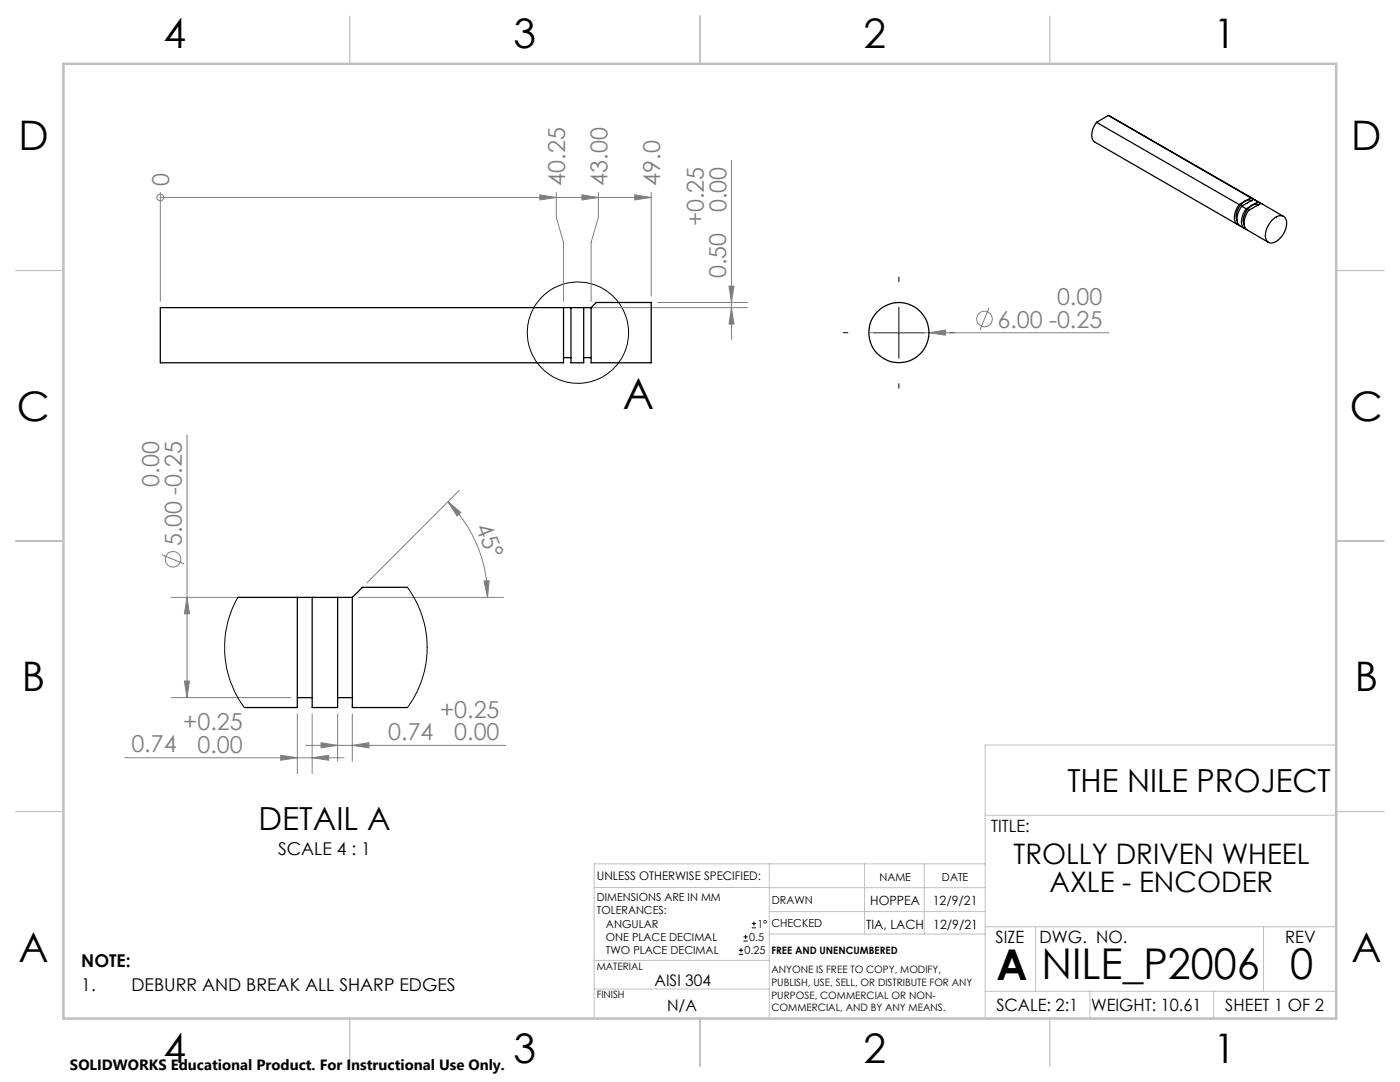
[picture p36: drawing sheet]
<svg xmlns="http://www.w3.org/2000/svg" width="279mm" height="216mm" viewBox="0 0 279 216" stroke-linecap="round" stroke-linejoin="round" font-family="sans-serif">
<defs><g id="words">
<g font-size="8.5">
<text x="124.3" y="81.7">A</text>
<text x="198.9" y="195.5">A</text>
<text x="207.8" y="195.4">NILE_P2006</text>
<text x="257.4" y="195.4">0</text>
</g>
<g font-size="8.1">
<text x="32.7" y="9.7">4</text>
<text x="102.5" y="9.7">3</text>
<text x="172.4" y="9.7">2</text>
<text x="242.2" y="9.7">1</text>
<text x="3.7" y="30">D</text>
<text x="269.7" y="30">D</text>
<text x="3.4" y="83.9">C</text>
<text x="269.4" y="83.9">C</text>
<text x="4.4" y="137.9">B</text>
<text x="270.4" y="137.9">B</text>
<text x="3.7" y="191.9">A</text>
<text x="269.7" y="191.9">A</text>
<text x="32.7" y="212.2">4</text>
<text x="102.5" y="212.2">3</text>
<text x="172.4" y="212.2">2</text>
<text x="242.2" y="212.2">1</text>
</g>
<g font-size="6.3">
<text x="213" y="158">THE NILE PROJECT</text>
<text x="51.6" y="165.5">DETAIL A</text>
</g>
<g font-size="5.6">
<text x="202.3" y="172.3">TROLLY DRIVEN WHEEL</text>
<text x="209.5" y="178">AXLE - ENCODER</text>
</g>
<g font-size="4.7" fill="#808080">
<text x="33.8" y="37.1" transform="rotate(-90 33.8 37.1)">0</text>
<text x="112.8" y="37.1" transform="rotate(-90 112.8 37.1)">40.25</text>
<text x="121.2" y="37.1" transform="rotate(-90 121.2 37.1)">43.00</text>
<text x="131.8" y="37.1" transform="rotate(-90 131.8 37.1)">49.0</text>
<text x="140.5" y="45.1" transform="rotate(-90 140.5 45.1)">+0.25</text>
<text x="145" y="42.3" transform="rotate(-90 145 42.3)">0.00</text>
<text x="144.9" y="55.5" transform="rotate(-90 144.9 55.5)">0.50</text>
<text x="199.1" y="65.4">6.00 -0.25</text>
<text x="211" y="60.9">0.00</text>
<text x="31.8" y="97.1" transform="rotate(-90 31.8 97.1)">0.00</text>
<text x="94.9" y="105.2" transform="rotate(67 94.9 105.2)">45°</text>
<text x="36.3" y="109" transform="rotate(-90 36.3 109)">5.00 -0.25</text>
<text x="87.8" y="143.2">+0.25</text>
<text x="36.6" y="145.6">+0.25</text>
<text x="77.5" y="147.6">0.74</text>
<text x="90.7" y="147.7">0.00</text>
<text x="26.2" y="150.1">0.74</text>
<text x="39.4" y="150.2">0.00</text>
</g>
<g font-size="3.5">
<text x="55.5" y="170.7">SCALE 4 : 1</text>
<text x="16.2" y="192.9">NOTE:</text>
<text x="16.2" y="197.7">1.</text>
<text x="26.2" y="197.7">DEBURR AND BREAK ALL SHARP EDGES</text>
</g>
<g font-size="3.4">
<text x="197.8" y="166">TITLE:</text>
<text x="198.7" y="188.1">SIZE</text>
<text x="207.5" y="188.1">DWG. NO.</text>
<text x="256.5" y="188.2">REV</text>
<text x="198.8" y="201.7">SCALE: 2:1</text>
<text x="217.7" y="201.8">WEIGHT: 10.61</text>
<text x="244.5" y="201.7">SHEET 1 OF 2</text>
</g>
<g font-size="3.2">
<text x="130.6" y="196.7">AISI 304</text>
<text x="133.1" y="201.8">N/A</text>
</g>
<text font-size="3" x="14" y="213.5">SOLIDWORKS Educational Product. For Instructional Use Only.</text>
<g font-size="2.5">
<text x="172.9" y="185.4">TIA, LACH</text>
<text x="173.7" y="180.6">HOPPEA</text>
<text x="186.2" y="180.6">12/9/21</text>
<text x="186.3" y="185.3">12/9/21</text>
</g>
<text font-size="2.4" x="119.1" y="175.6">UNLESS OTHERWISE SPECIFIED:</text>
<g font-size="2.2">
<text x="119.1" y="179.8">DIMENSIONS ARE IN MM</text>
<text x="175.5" y="175.9">NAME</text>
<text x="188" y="175.9">DATE</text>
<text x="119.1" y="182.5">TOLERANCES:</text>
<text x="120.9" y="185.1">ANGULAR</text>
<text x="151.2" y="185.1">1°</text>
<text x="154" y="185">CHECKED</text>
<text x="154" y="180.3">DRAWN</text>
<text x="120.9" y="187.8">ONE PLACE DECIMAL</text>
<text x="120.9" y="190.4">TWO PLACE DECIMAL</text>
<text x="148.6" y="190.4">0.25</text>
<text x="149.5" y="187.8">0.5</text>
</g>
<g font-size="2">
<text x="154" y="190.4">FREE AND UNENCUMBERED</text>
<text x="119.1" y="193.5">MATERIAL</text>
<text x="154" y="194.2">ANYONE IS FREE TO COPY, MODIFY,</text>
<text x="154" y="196.7">PUBLISH, USE, SELL, OR DISTRIBUTE FOR ANY</text>
<text x="119.1" y="199.2">FINISH</text>
<text x="154" y="199.2">PURPOSE, COMMERCIAL OR NON-</text>
<text x="154" y="201.8">COMMERCIAL, AND BY ANY MEANS.</text>
</g>
</g></defs>
<g fill="none" stroke="#808080" stroke-width=".2">
<path d="M32 39.4h.1M32 38.4v21.7M32 39.4h98M107.7 38.9l3.3 .5-3.3 .5zM111 38.4v5l1.5 5v11.7M116.1 38.9l3.3 .5-3.3 .5zM119.4 38.4v5l-1.4 5v11.7M126.7 38.9l3.3 .5-3.3 .5zM130 38.4v20.7M146 32v35.7M145.5 57.1h1l-.5 3.3zM115.2 61.4h34"/>
<path d="M131.2 60.4h18M146 61.4l.5 3.3h-1zM173.4 66.4h47.9M185.4 66.4l3.3-.5v1zM197.4 61.4l-1.8 4.5M37.3 86.8v52.4M91.7 97.9l-18.5 18.4M32.3 110.7l4.5 1.8M34.1 119.2h24M37.3 119.2l.5 3.3h-1zM71.6 119.2h28.9M89.4 100.1l2.6 2.2-.8 .6z"/>
<path d="M89.4 100.1a26.9 26.9 0 0 1 7.9 19.1M96.6 115.9h1l-.3 3.3zM34.1 139.2h24M36.8 135.9h1l-.5 3.3zM24.9 151.2h43.8M56 150.7l3.3 .5-3.3 .5zM59.3 142.5v11.9M61 148.7h40M62.3 151.2l3.3-.5v1zM62.3 142.5v11.9M64.1 148.2l3.3 .5-3.3 .5zM67.4 142.5v9.4"/>
<path d="M70.3 148.7l3.3-.5v1zM70.3 142.5v9.4"/>
<circle cx="32" cy="39.4" r=".68"/>
<circle cx="196.5" cy="63.6" r="1.56"/>
<circle cx="34.5" cy="111.6" r="1.55"/>
</g>
<g fill="none" stroke="#000" stroke-width=".2">
<path d="M179.4 55.3v.9M168.3 66.4h.9M174.3 66.4h10.2M179.4 61.3v10.2M179.4 76.6v.9M189.5 66.4h1M147.5 190.4h.8M147.5 189.6h.8M147.9 189.2v.8M148.4 187.8h.8M148.4 186.9h.8M148.8 186.5v.9"/>
<path d="M150 185.1h.9M150 184.3h.9M150.5 183.9v.8"/>
<circle cx="115.3" cy="66.4" r="10.1"/>
</g>
<g fill="none" stroke="#c0c0c0" stroke-width=".2">
<path d="M266.7 148.7h-70.1v54.5M118.6 177.1h34.9M153.5 172.4v30.8M153.5 177.1h43.1M172.5 172.4v14M184.4 172.4v14M196.6 172.4h-78v30.8M196.6 162.7h70.1M118.6 197.3h34.9M118.6 191.6h34.9M153.5 186.4h43.1M153.5 181.9h43.1"/>
<path d="M196.6 197.8h70.1M196.6 184.9h70.1M206.7 184.9v12.9M217.5 197.8v5.4M242.2 197.8v5.4M252.2 184.9v12.9"/>
</g>
<path d="M69.8 3.2v9.5M139.7 3.2v9.5M209.5 3.2v9.5M3.1 54h9.6M266.7 54h9.5M3.1 107.9h9.6M266.7 107.9h9.5M3.1 161.9h9.6M266.7 161.9h9.5M69.8 203.2v9.6M139.7 203.2v9.6M209.5 203.2v9.6" fill="none" stroke="#c0c0c0" stroke-width=".25"/>
<path d="M12.7 12.7h254v190.5h-254z" fill="none" stroke="#c0c0c0" stroke-width=".5"/>
<g fill="#808080">
<path d="M185.4 66.4l3.3-.5v1z"/>
<path d="M126.7 38.9l3.3 .5-3.3 .5zM107.7 38.9l3.3 .5-3.3 .5zM116.1 38.9l3.3 .5-3.3 .5z"/>
<path d="M96.6 115.9h1l-.3 3.3zM89.4 100.1l2.6 2.2-.8 .6z"/>
<path d="M62.3 151.2l3.3-.5v1zM56 150.7l3.3 .5-3.3 .5z"/>
<path d="M64.1 148.2l3.3 .5-3.3 .5zM70.3 148.7l3.3-.5v1z"/>
<path d="M145.5 57.1h1l-.5 3.3zM146 61.4l.5 3.3h-1zM37.3 119.2l.5 3.3h-1zM36.8 135.9h1l-.5 3.3z"/>
</g>
<g fill="none" stroke="#000" stroke-width=".25">
<path d="M218.8 24.4a3.4 3.4 0 0 0-.5 3.8l28.7 16.6M218.8 24.4l28.5 16.4M221.2 23l28.8 16.6M221.2 23l28.4 16.5M221.2 23l-2.4 1.4M249.6 39.5l.6 .3M249.6 39.5l-2.3 1.3M250.2 39.8l.3 .1M250.2 39.8l1.2 .6M250.2 39.8l-2.4 1.3M247.3 40.8a3.4 3.4 0 0 0-.6 3.8l.6 .3M247.8 41.1a3.7 3.7 0 0 0-.7 3.7l1.3 .8"/>
<path d="M247.8 41.1l.9 .6M248.7 41.7a3.4 3.4 0 0 0-.6 3.7l.6 .3M249.7 40h.1M249.7 40a1.91 1.91 0 0 0-2.2 1.1 3.2 3.2 0 0 0-.6 2.9M249.9 41a3.6 3.6 0 0 0-1.6 3.8M249.9 41l-1.2 .7M251.1 40.9h.1M251.1 40.9l-.6-.2-.6 .3M251.6 40.6l-.5-.3-1.2 .7M254 43.8a1.67 1.67 0 0 1 2.4-.4 3.5 3.5 0 0 1-.8 4 2.03 2.03 0 0 1-2.6 .8 3.2 3.2 0 0 1 .6-3.9zM256.2 43.2l-4.3-2.5a.94 .94 0 0 0-1 .3l-.3 .1a3.4 3.4 0 0 0-2 4.5l.2 .3 4.4 2.5M112.5 61.4v11h-80.5v-11h86"/>
<path d="M112.5 71.4h1.4M113.9 61.4v11h2.6v-11M116.5 71.4h1.5M118.9 60.4h11.1v12h-12v-10.2a1.02 1.02 0 0 1 .5-1.3zM47.5 119.2h22.8M59.3 119.2v22h-10.5M62.3 119.2v22h5.1v-22M70.3 119.2v22h11M81.3 117.2h-9l-2 2M59.3 139.2h3M67.4 139.2h2.9"/>
<circle cx="179.4" cy="66.4" r="6"/>
</g>
<path d="M47.5 119.2l-1.3 2.6-.8 2.4-.5 3-.1 3 .5 3.4 .7 2.4 1.2 2.7 1.6 2.5M81.3 117.2l1.9 3.1 1 2.4 .7 2.7 .4 3.8-.3 3.1-.8 3.3-1 2.5-1.9 3.1" fill="none" stroke="#000" stroke-width=".2"/>
<use href="#words"/>
</svg>
